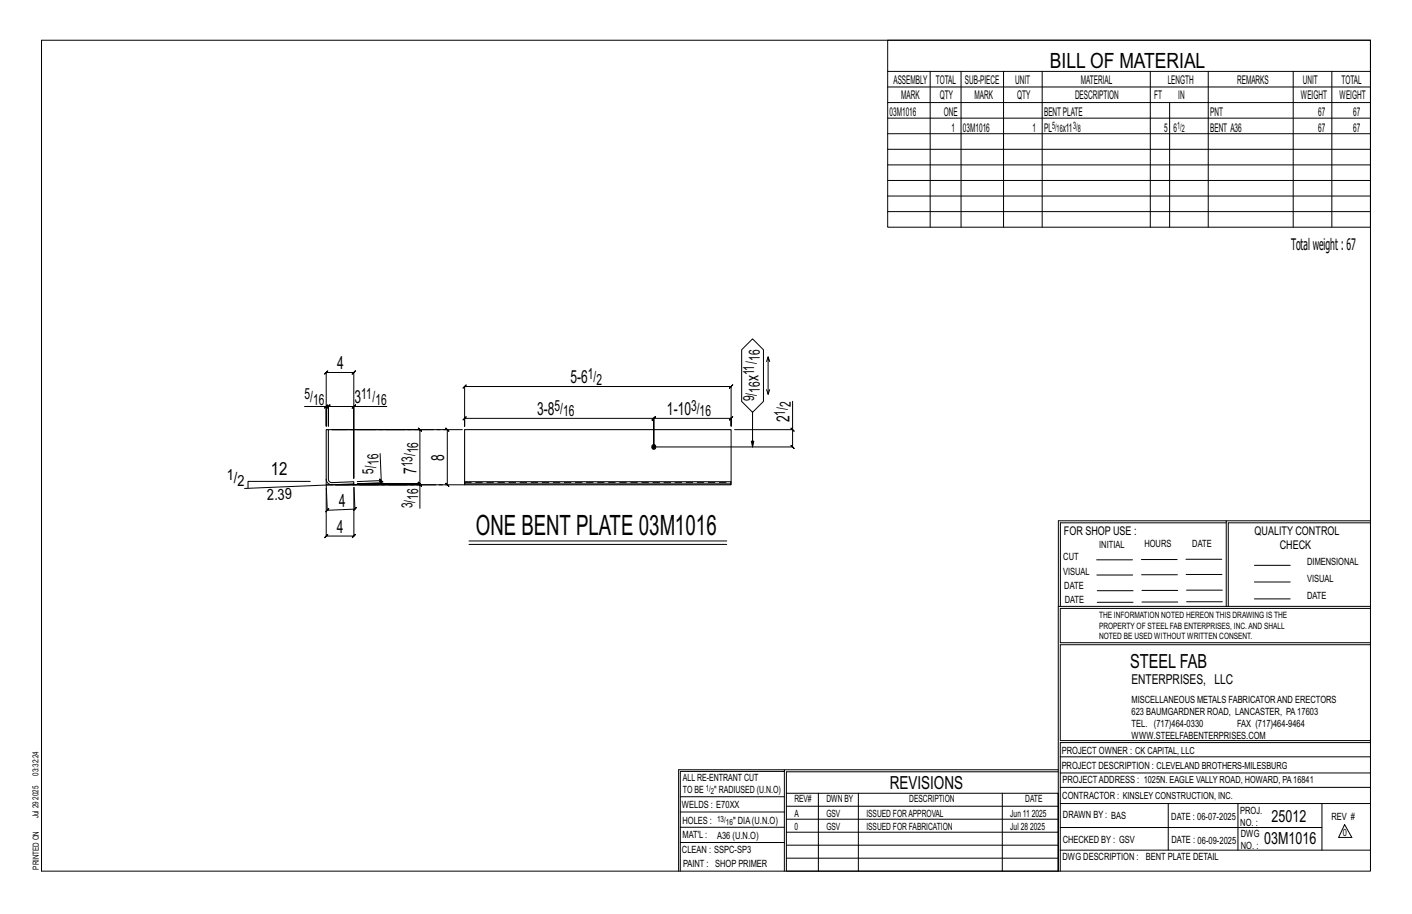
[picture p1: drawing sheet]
<svg xmlns="http://www.w3.org/2000/svg" width="432mm" height="279mm" viewBox="0 0 432 279" stroke-linecap="round" stroke-linejoin="round" font-family="sans-serif">
<defs><g id="words">
<text font-size="8.6" x="145.5" y="163.4">ONE BENT PLATE 03M1016</text>
<text font-size="6.4" x="321.1" y="20.7">BILL OF MATERIAL</text>
<text font-size="5.9" x="345.6" y="204.1">STEEL FAB</text>
<g font-size="5.5">
<text x="103.1" y="112.9">4</text>
<text x="174.4" y="117.2">5-6</text>
<text x="231.9" y="116.6" transform="rotate(-90 231.9 116.6)">x</text>
<text x="108.4" y="123.3">3</text>
<text x="164.2" y="126.9">3-8</text>
<text x="204" y="126.9">1-10</text>
<text x="241.4" y="129.1" transform="rotate(-90 241.4 129.1)">2</text>
<text x="135.8" y="140.9" transform="rotate(-90 135.8 140.9)">8</text>
<text x="82.8" y="145.1">12</text>
<text x="127.4" y="145" transform="rotate(-90 127.4 145)">7</text>
<text x="103.7" y="154.8" transform="rotate(-2 103.7 154.8)">4</text>
<text x="103.1" y="162.9">4</text>
<text x="272.2" y="241.1">REVISIONS</text>
</g>
<g font-size="5.1">
<text x="388.9" y="251.3">25012</text>
<text x="386.6" y="258.1">03M1016</text>
</g>
<text font-size="4.9" x="394.8" y="76.4">Totalweight : 67</text>
<g font-size="4.7">
<text x="232.3" y="110.4" transform="rotate(-90 232.3 110.4)">16</text>
<text x="179.8" y="115.9">1/</text>
<text x="182.4" y="117.6">2</text>
<text x="230.7" y="114.8" transform="rotate(-90 230.7 114.8)">11/</text>
<text x="93.1" y="122">5/</text>
<text x="95.7" y="123.7">16</text>
<text x="110.5" y="122">11/</text>
<text x="114.8" y="123.7">16</text>
<text x="169.6" y="125.7">5/</text>
<text x="211.3" y="125.7">3/</text>
<text x="230.7" y="122.7" transform="rotate(-90 230.7 122.7)">9/</text>
<text x="232.3" y="120.1" transform="rotate(-90 232.3 120.1)">16</text>
<text x="241.8" y="124.4" transform="rotate(-90 241.8 124.4)">2</text>
<text x="172.2" y="127.3">16</text>
<text x="214" y="127.3">16</text>
<text x="240.1" y="127" transform="rotate(-90 240.1 127)">1/</text>
<text x="115.8" y="142.2" transform="rotate(-92 115.8 142.2)">16</text>
<text x="126.2" y="142.9" transform="rotate(-90 126.2 142.9)">13/</text>
<text x="127.8" y="138.5" transform="rotate(-90 127.8 138.5)">16</text>
<text x="69.3" y="146.8">1/</text>
<text x="72.6" y="148.5">2</text>
<text x="114.3" y="144.8" transform="rotate(-92 114.3 144.8)">5/</text>
<text x="81.7" y="152.9" transform="rotate(-2 81.7 152.9)">2.39</text>
<text x="126.2" y="155.4" transform="rotate(-90 126.2 155.4)">3/</text>
<text x="127.8" y="152.8" transform="rotate(-90 127.8 152.8)">16</text>
</g>
<text font-size="4.2" x="346" y="209.1">ENTERPRISES, LLC</text>
<g font-size="3.7">
<text x="273.2" y="25.6">ASSEMBLY</text>
<text x="286.2" y="25.6">TOTAL</text>
<text x="295.1" y="25.6">SUB-PIECE</text>
<text x="310.4" y="25.6">UNIT</text>
<text x="330.5" y="25.6">MATERIAL</text>
<text x="357.1" y="25.6">LENGTH</text>
<text x="378.3" y="25.6">REMARKS</text>
<text x="398.4" y="25.6">UNIT</text>
<text x="410.2" y="25.6">TOTAL</text>
<text x="272.1" y="35.5">03M1016</text>
<text x="275.6" y="30.4">MARK</text>
<text x="287.4" y="30.4">QTY</text>
<text x="288.6" y="35.5">ONE</text>
<text x="298" y="30.4">MARK</text>
<text x="311" y="30.4">QTY</text>
<text x="319.3" y="35.5">BENTPLATE</text>
<text x="328.7" y="30.4">DESCRIPTION</text>
<text x="353" y="30.4">FT</text>
<text x="360.3" y="30.4">IN</text>
<text x="370.1" y="35.5">PNT</text>
<text x="397.8" y="30.4">WEIGHT</text>
<text x="403.2" y="35.5">67</text>
<text x="409.6" y="30.4">WEIGHT</text>
<text x="413.8" y="35.5">67</text>
<text x="290.9" y="40.2">1</text>
<text x="294.5" y="40.2">03M1016</text>
<text x="315.8" y="40.2">1</text>
<text x="319.3" y="40.2">PL</text>
<text x="325" y="40.2">x11</text>
<text x="356" y="40.2">5</text>
<text x="358.9" y="40.2">6</text>
<text x="370.1" y="40.2">BENT A36</text>
<text x="403.2" y="40.2">67</text>
<text x="413.8" y="40.2">67</text>
<text x="325.3" y="163.4">FOR SHOP USE :</text>
<text x="383.7" y="163.4">QUALITY CONTROL</text>
<text x="391.4" y="167.8">CHECK</text>
</g>
<g font-size="3.1">
<text x="321.7" y="39.4">5/</text>
<text x="323.1" y="40.5">16</text>
<text x="328.2" y="39.4">3/</text>
<text x="329.6" y="40.5">8</text>
<text x="360" y="39.4">1/</text>
<text x="361.4" y="40.5">2</text>
<text x="336.2" y="167.4">INITIAL</text>
<text x="350" y="167.1">HOURS</text>
<text x="364.6" y="167.2">DATE</text>
<text x="325.2" y="171.3">CUT</text>
<text x="399.8" y="172.8">DIMENSIONAL</text>
<text x="325.1" y="175.8">VISUAL</text>
<text x="399.8" y="177.9">VISUAL</text>
<text x="325.5" y="180">DATE</text>
<text x="325.7" y="184.4">DATE</text>
<text x="399.8" y="183.1">DATE</text>
<text x="346" y="215">MISCELLANEOUS METALS FABRICATORAND ERECTORS</text>
<text x="346" y="218.6">623 BAUMGARDNER ROAD, LANCASTER, PA17603</text>
<text x="346" y="225.8">WWW.STEELFABENTERPRISES.COM</text>
<text x="346" y="222.2">TEL. (717)464-0330</text>
<text x="378.3" y="222.2">FAX (717)464-9464</text>
<text x="324.7" y="230.5">PROJECT OWNER : CK CAPITAL, LLC</text>
<text x="208.8" y="238.8">ALL RE-ENTRANT CUT</text>
<text x="324.7" y="235.1">PROJECT DESCRIPTION : CLEVELAND BROTHERS-MILESBURG</text>
<text x="324.9" y="239.5">PROJECTADDRESS : 1025N. EAGLE VALLY ROAD, HOWARD, PA16841</text>
<text x="208.8" y="242.5">TO BE</text>
<text x="218.4" y="242.5">&quot; RADIUSED (U.N.O)</text>
<text x="242.9" y="245.3">REV#</text>
<text x="252.7" y="245.3">DWN BY</text>
<text x="278.1" y="245.3">DESCRIPTION</text>
<text x="313.5" y="245.3">DATE</text>
<text x="324.9" y="244.2">CONTRACTOR : KINSLEY CONSTRUCTION, INC.</text>
<text x="208.5" y="247">WELDS : E70XX</text>
<text x="208.7" y="251.7">HOLES :</text>
<text x="224.2" y="251.8">&quot; DIA(U.N.O)</text>
<text x="242.9" y="249.9">A</text>
<text x="252.7" y="249.9">GSV</text>
<text x="264.9" y="249.9">ISSUED FORAPPROVAL</text>
<text x="309" y="249.9">Jun 11</text>
<text x="315.5" y="249.9">2025</text>
<text x="325.1" y="250">DRAWN BY : BAS</text>
<text x="358.2" y="250.5">DATE : 06-07-2025</text>
<text x="379.3" y="248.9">PROJ.</text>
<text x="407.2" y="250.5">REV #</text>
<text x="208.7" y="256.3">MAT'L :</text>
<text x="219.3" y="256.4">A36 (U.N.O)</text>
<text x="242.9" y="253.8">0</text>
<text x="252.7" y="253.8">GSV</text>
<text x="264.9" y="253.8">ISSUED FOR FABRICATION</text>
<text x="309" y="253.8">Jul 28</text>
<text x="315" y="253.8">2025</text>
<text x="325" y="257.6">CHECKED BY : GSV</text>
<text x="358.3" y="257.7">DATE : 06-09-2025</text>
<text x="379.3" y="252.5">NO. :</text>
<text x="379.5" y="255.9">DWG</text>
<text x="410.6" y="255.5">0</text>
<text x="208.6" y="260.7">CLEAN : SSPC-SP3</text>
<text x="324.9" y="262.9">DWG DESCRIPTION :</text>
<text x="350.4" y="263">BENT PLATE DETAIL</text>
<text x="379.5" y="259.5">NO. :</text>
<text x="208.9" y="265">PAINT : SHOP PRIMER</text>
</g>
<g font-size="2.7">
<text x="336.1" y="189">THE INFORMATION NOTED HEREON THIS DRAWING IS THE</text>
<text x="336.1" y="195.4">NOTED BE USED WITHOUT WRITTEN CONSENT.</text>
<text x="336.1" y="192.2">PROPERTY OF STEEL FAB ENTERPRISES, INC.AND SHALL</text>
</g>
<g font-size="2.6">
<text x="215.9" y="241.8">1/</text>
<text x="217.4" y="242.7">2</text>
<text x="219.3" y="251.1">13/</text>
<text x="222" y="252.1">16</text>
</g>
<g font-size="2.5">
<text x="11.7" y="237.1" transform="rotate(-90 11.7 237.1)">03:32:24</text>
<text x="11.8" y="244.4" transform="rotate(-90 11.8 244.4)">2025</text>
<text x="11.8" y="250.1" transform="rotate(-90 11.8 250.1)">Jul 29</text>
<text x="11.9" y="265.8" transform="rotate(-90 11.9 265.8)">PRINTED ON</text>
</g>
</g></defs>
<g fill="none" stroke="#000" stroke-width=".31">
<path d="M12.7 12.3h406.4v254h-406.4zM271.5 12.3h147.6v57.2h-147.6zM271.5 21.8h147.6M271.5 26.6h147.6M271.5 31.4h147.6M271.5 36.1h147.6M284.5 21.8v47.7M293.9 21.8v47.7M306.9 21.8v47.7M318.7 21.8v47.7M351.8 21.8v47.7M357.7 31.4v38.1"/>
<path d="M369.5 21.8v47.7M395.5 21.8v47.7M407.3 21.8v47.7M271.5 40.9h147.6M271.5 45.6h147.6M271.5 50.4h147.6M271.5 55.2h147.6M271.5 59.9h147.6M271.5 64.7h147.6M142.1 118.2l-.5 .5 1-1-.5 .5h81.5l-.5 .5 1-1-.5 .5v12.1v-2.4l.5-.5-1 1 .5-.5h-23.7l.5-.5-1 1 .5-.5v8.7v-8.7l.5-.5-1 1 .5-.5h-57.8l.5-.5-1 1 .5-.5v2.4zM226.8 106.9l3.3-3.3 3.4 3.3v15.8l-3.4 3.3-3.3-3.3zM234.4 119.1l.5 1.4 .5-1.4"/>
<path d="M234.9 109.1l-.5 1.4M235.4 110.5l-.5-1.4v11.4M93.1 124.3h6.7v6v-16.4l-.5 .5 1-1-.5 .5h8.4l-.5 .5 1-1-.5 .5v32.3v-21.9h10.1M99.3 124.8l1-1zM99.8 124.3h.6l-.5 .5 1-1-.5 .5v6v-6l-.5 .5 1-1-.5 .5h7.8M108.2 124.3l.5-.5-1 1zM116.2 138.7l.4 8.2-7.4 .3M230.1 126v10.6l-.3-1.7h.7l-.4 1.7M241.9 130.8l1 1zM242.4 122.7v8.6h-17.8M242.4 131.3v5.3l-.5-.5 1 1-.5-.5h-42.5M94.9 147.2h-19.1v2.1"/>
<path d="M99.8 148.2l.3 7.8-.5 .5 1-1-.5 .5 8.4-.4-.4 .6 .9-1.1-.5 .5-.2-6.6M101.5 148.2l-26.7 1.1M108.2 149v14.9l.5-.5-1 1 .5-.5h-8.4l.5-.5-1 1 .5-.5v-14.6M116.1 146.4l1 1zM116.6 146.9v.7l-.5-.5 1 .9-.5-.4-7.3 .3M127.9 147.7l1 1zM128.4 148.2v-.3l.5 .5-1-1 .5 .5h-19.1h19.1l.5 .5-1-1 .5 .5v-16.6l.5 .5-1-1 .5 .5h-26.9h35.3l-.5-.5 1 1-.5-.5v16.9l-.5-.5 1 1-.5-.5h-34.2h25.8v7.2M375 159.8h-50.7v25.6M375 159.2h-51.3l-.1 107.1M419.1 159.2h-44.1v26.2M419.1 159.8h-43.5v25.6M143.4 165.4h78.8"/>
<path d="M143.4 166.4h78.8M335.4 171.1h10.9M335.4 175.8h11M349 171h11M349.1 175.7h11M362.7 171h10.9M362.7 175.6h11M383.6 172.8h11M383.6 177.9h11M323.7 185.4h95.4M335.5 184.1h11M335.5 180.6h11"/>
<path d="M349.2 184h11M349.2 180.5h11M362.9 180.4h10.9M362.9 184h10.9M383.6 183.1h11M419.1 186h-94.9v10.5h94.9M419.1 197.1h-94.9v29.3h94.9v.6h-94.9v39.3M239.9 235.8h-31.9v30.5M239.9 235.3h-32.4v31M323.6 235.3h-83.7v31M323.6 235.9h-83.1v6.6M324.2 236.3h94.9"/>
<path d="M324.2 231.4h94.9M208 252.9h31.9M208 257.5h31.9M208 243.6h31.9M208 248.2h31.9M240.5 242.5h83.1v23.8h-83.1zM240.5 258.4h83.1M240.5 254.4h83.1M240.5 250.4h83.1M240.5 246.5h83.1M250.3 242.5v23.8M262.5 242.5v23.8"/>
<path d="M306.5 242.5v23.8M324.2 253h80.1M324.2 245.6h94.9M324.2 259.9h94.9M324.2 240.7h94.9M357.3 245.6v14.3M378.6 245.6v14.3M404.3 245.6v14.3M411.2 252.1l2.2 3.9h-4zM240.5 262.3h83.1"/>
</g>
<circle cx="199.9" cy="136.6" r=".68" fill="#000" stroke="#000" stroke-width=".31"/>
<path d="M99.8 131.3h.6l.2 15.7 .9 .5 6.7-.2v.6l-6.7 .3a1.72 1.72 0 0 1-1.7-1.7zM142.1 147.3h81.5v.6h-81.5zM142.1 147.9v.3h81.5v-.3M142.1 147.3v-16h81.5v16" fill="none" stroke="#000" stroke-width=".32"/>
<path d="M142.1 147.5h81.5" fill="none" stroke="#000" stroke-width=".31" stroke-dasharray="2 1.4"/>
<path d="M100.4 131.3h41.7M99.8 146.5v1.7h1.7M142.1 148.2h-40.6" fill="none" stroke="#000" stroke-width=".31" stroke-dasharray="5.8 1 1 1"/>
<use href="#words"/>
</svg>
